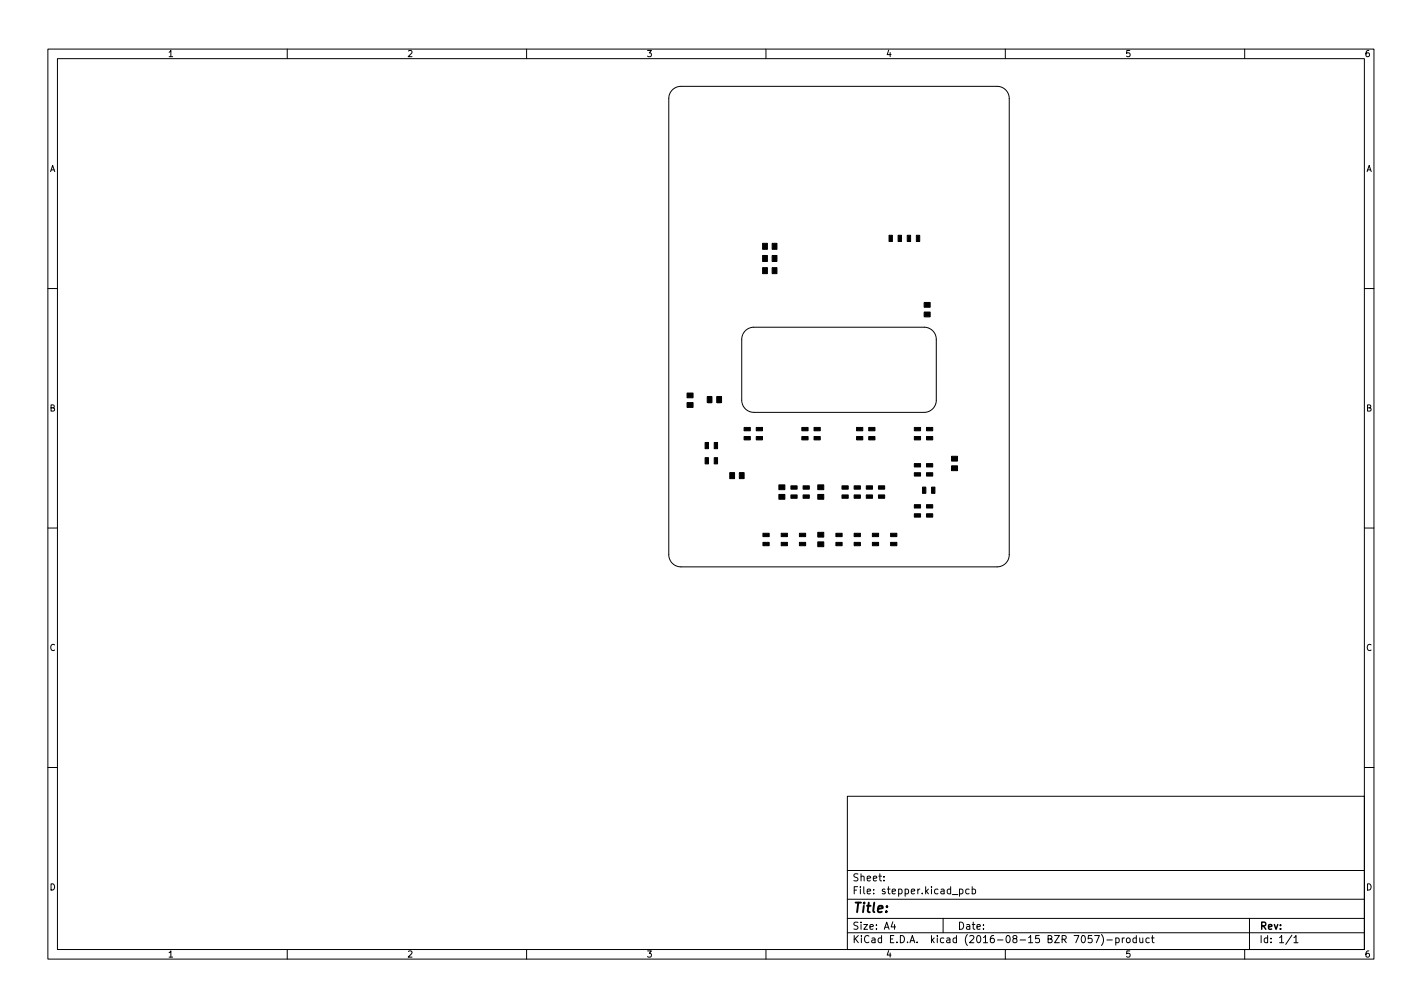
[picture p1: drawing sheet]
<svg xmlns="http://www.w3.org/2000/svg" width="297mm" height="210mm" viewBox="0 0 297 210" stroke-linecap="round" stroke-linejoin="round" font-family="sans-serif">
<defs><g id="words">
<text font-size="2.8" x="178" y="190.6">Title:</text>
<g font-size="2.1">
<text x="178" y="184">Sheet:</text>
<text x="178" y="186.7">File: stepper.kicad_pcb</text>
<text x="178" y="196.9">KiCad E.D.A. kicad (2016-08-15 BZR 7057)-product</text>
<text x="178" y="194.1">Size: A4</text>
<text x="200" y="194.1">Date:</text>
<text x="263" y="194.1">Rev:</text>
<text x="263" y="196.9">Id: 1/1</text>
</g>
<g font-size="1.8">
<text x="35" y="11.9">1</text>
<text x="85" y="11.9">2</text>
<text x="135" y="11.9">3</text>
<text x="185" y="11.9">4</text>
<text x="235" y="11.9">5</text>
<text x="285" y="11.9">6</text>
<text x="10.3" y="35.9">A</text>
<text x="285.3" y="35.9">A</text>
<text x="10.3" y="85.9">B</text>
<text x="285.3" y="85.9">B</text>
<text x="10.3" y="135.9">C</text>
<text x="285.3" y="135.9">C</text>
<text x="10.3" y="185.9">D</text>
<text x="285.3" y="185.9">D</text>
<text x="35" y="199.9">1</text>
<text x="85" y="199.9">2</text>
<text x="135" y="199.9">3</text>
<text x="185" y="199.9">4</text>
<text x="235" y="199.9">5</text>
<text x="285" y="199.9">6</text>
</g>
</g></defs>
<g fill="none" stroke="#000" stroke-width=".21">
<path d="M10 10.2h277v190.1h-277zM12 12.2h273v186.1h-273zM60 10.2v2M110 10.2v2M140.4 18.8l1-.6 .8-.2h66.1a2.54 2.54 0 0 1 2.5 2.6v95.2a2.54 2.54 0 0 1-2.5 2.6h-66.1a2.54 2.54 0 0 1-2.5-2.6v-95.2l.2-.9zM160 10.2v2M210 10.2v2M260 10.2v2M10 60.2h2M155.7 69.1l.9-.6 .9-.2h35.5a2.54 2.54 0 0 1 2.6 2.6v12.7a2.54 2.54 0 0 1-2.6 2.5h-35.5a2.54 2.54 0 0 1-2.6-2.5v-13l.3-.8zM285 60.2h2M10 110.2h2"/>
<path d="M285 110.2h2M10 160.2h2M177 166.3h108v32h-108zM285 160.2h2M60 198.3v2M110 198.3v2M160 198.3v2M177 194.8h108M177 191.8h108M177 187.8h108M177 181.8h108M184.6 183.8v.1"/>
<path d="M184.6 183v.1M186.5 192.5l-.4 1h1M186.9 193v1M197 191.8v3M200.4 185.7l.5-.1 .2 .3-.1 .7h-.6M200.4 185.6v1.5M202.4 185.7l-.4-.1-.3 .3 .2 .7h.5M203.1 185.7l.4-.1 .3 .3-.2 .7h-.5M203.1 185.1v1.5M210 198.3v2M228.1 195.3h-.7l-.1 .7 .2-.1 .5 .1 .1 .2v.5l-.2 .1-.6-.1M228.6 195.3h1l-.6 1.5"/>
<path d="M230.1 195.1a1.72 1.72 0 0 1 0 2.3M231.2 196.3h1.2M233.1 195.9l.4-.1 .3 .3-.2 .7h-.5M233.1 195.8v1.5M234.4 195.8v1M234.9 195.8l-.5 .3M235.4 195.9l.4-.1 .3 .3v.4l-.3 .3h-.4l-.1-.3zM237.4 195.9l-.5-.1-.3 .3 .2 .7h.6M237.4 195.3v1.5M238.1 195.8v1h.4l.2-.1M238.7 195.8v1M240.1 195.9l-.5-.1-.2 .3 .1 .7h.6"/>
<path d="M240.5 195.8h.6M240.7 195.3v1.3l.4 .2M260 198.3v2M261 191.8v6.5M269.9 195.3l-1.3 1.9M270.3 195.8l.4-.5v1.5M270.3 196.8h.8"/>
</g>
<g fill="#000" stroke="#000" stroke-width=".21">
<path d="M159.3 53.3h1v1.3h-1zM159.3 50.8h1v1.3h-1zM159.3 55.9h1v1.2h-1zM161.3 53.3h1v1.3h-1zM161.3 50.8h1v1.3h-1zM161.3 55.9h1v1.2h-1zM185.7 49.1h.7v1.3h-.7zM187.6 49.1h.7v1.3h-.7zM189.5 49.1h.7v1.3h-.7zM191.4 49.1h.7v1.3h-.7zM193 63.2h1.3v1h-1.3zM193 65.2h1.3v1h-1.3z"/>
<path d="M143.5 84.1h1.3v1h-1.3zM143.5 82.1h1.3v1h-1.3zM147.3 92.4h.7v1.3h-.7zM147.7 82.8h1v1.3h-1zM147.9 82.8h.7v1.3h-.7zM147.3 95.6h.7v1.3h-.7zM149.2 92.4h.7v1.3h-.7zM149.7 82.8h1v1.3h-1zM149.8 82.8h.7v1.3h-.7zM149.2 95.6h.7v1.3h-.7zM152.4 98.7h1v1.2h-1zM154.4 98.7h1v1.2h-1z"/>
<path d="M155.4 91.1h1.3v.7h-1.3zM155.4 89.2h1.3v.7h-1.3zM158 91.1h1.3v.7h-1.3zM158 89.2h1.3v.7h-1.3zM167.5 91.1h1.3v.7h-1.3zM167.5 89.2h1.3v.7h-1.3zM170 89.2h1.3v.7h-1.3zM170 91.1h1.3v.7h-1.3zM178.9 89.2h1.3v.7h-1.3zM178.9 91.1h1.3v.7h-1.3zM181.5 91.1h1.3v.7h-1.3zM181.5 89.2h1.3v.7h-1.3z"/>
<path d="M191 98.7h1.3v.7h-1.3zM191 96.8h1.3v.7h-1.3zM191 89.2h1.3v.7h-1.3zM191 91.1h1.3v.7h-1.3zM193.5 96.8h1.3v.7h-1.3zM193.5 98.7h1.3v.7h-1.3zM193.5 91.1h1.3v.7h-1.3zM193.5 89.2h1.3v.7h-1.3zM198.8 97.3h1.2v1h-1.2zM198.8 95.3h1.2v1h-1.2zM159.4 113.2h1.3v.7h-1.3zM159.4 111.3h1.3v.7h-1.3z"/>
<path d="M163.2 111.3h1.3v.7h-1.3zM163.2 113.2h1.3v.7h-1.3zM162.7 103.2h1.2v1h-1.2zM162.7 101.2h1.2v1h-1.2zM165.2 101.4h1.3v.7h-1.3zM165.2 103.3h1.3v.7h-1.3zM167 111.3h1.3v.7h-1.3zM167 113.2h1.3v.7h-1.3zM167.8 103.3h1.3v.7h-1.3zM167.8 101.4h1.3v.7h-1.3zM170.8 111.1h1.3v1h-1.3zM170.8 113.1h1.3v1h-1.3z"/>
<path d="M170.8 103.2h1.3v1h-1.3zM170.8 101.2h1.3v1h-1.3zM174.6 111.3h1.3v.7h-1.3zM174.6 113.2h1.3v.7h-1.3zM175.9 101.4h1.3v.7h-1.3zM175.9 103.3h1.3v.7h-1.3zM178.4 113.2h1.3v.7h-1.3zM178.4 111.3h1.3v.7h-1.3zM178.4 101.4h1.3v.7h-1.3zM178.4 103.3h1.3v.7h-1.3zM182.2 113.2h1.3v.7h-1.3zM182.2 111.3h1.3v.7h-1.3z"/>
<path d="M181 103.3h1.3v.7h-1.3zM181 101.4h1.3v.7h-1.3zM183.5 101.4h1.3v.7h-1.3zM183.5 103.3h1.3v.7h-1.3zM186 111.3h1.3v.7h-1.3zM186 113.2h1.3v.7h-1.3zM191 105.4h1.3v.7h-1.3zM191 107.3h1.3v.7h-1.3zM192.7 101.7h.7v1.3h-.7zM193.5 105.4h1.3v.7h-1.3zM193.5 107.3h1.3v.7h-1.3zM194.6 101.7h.7v1.3h-.7z"/>
</g>
<use href="#words"/>
</svg>
